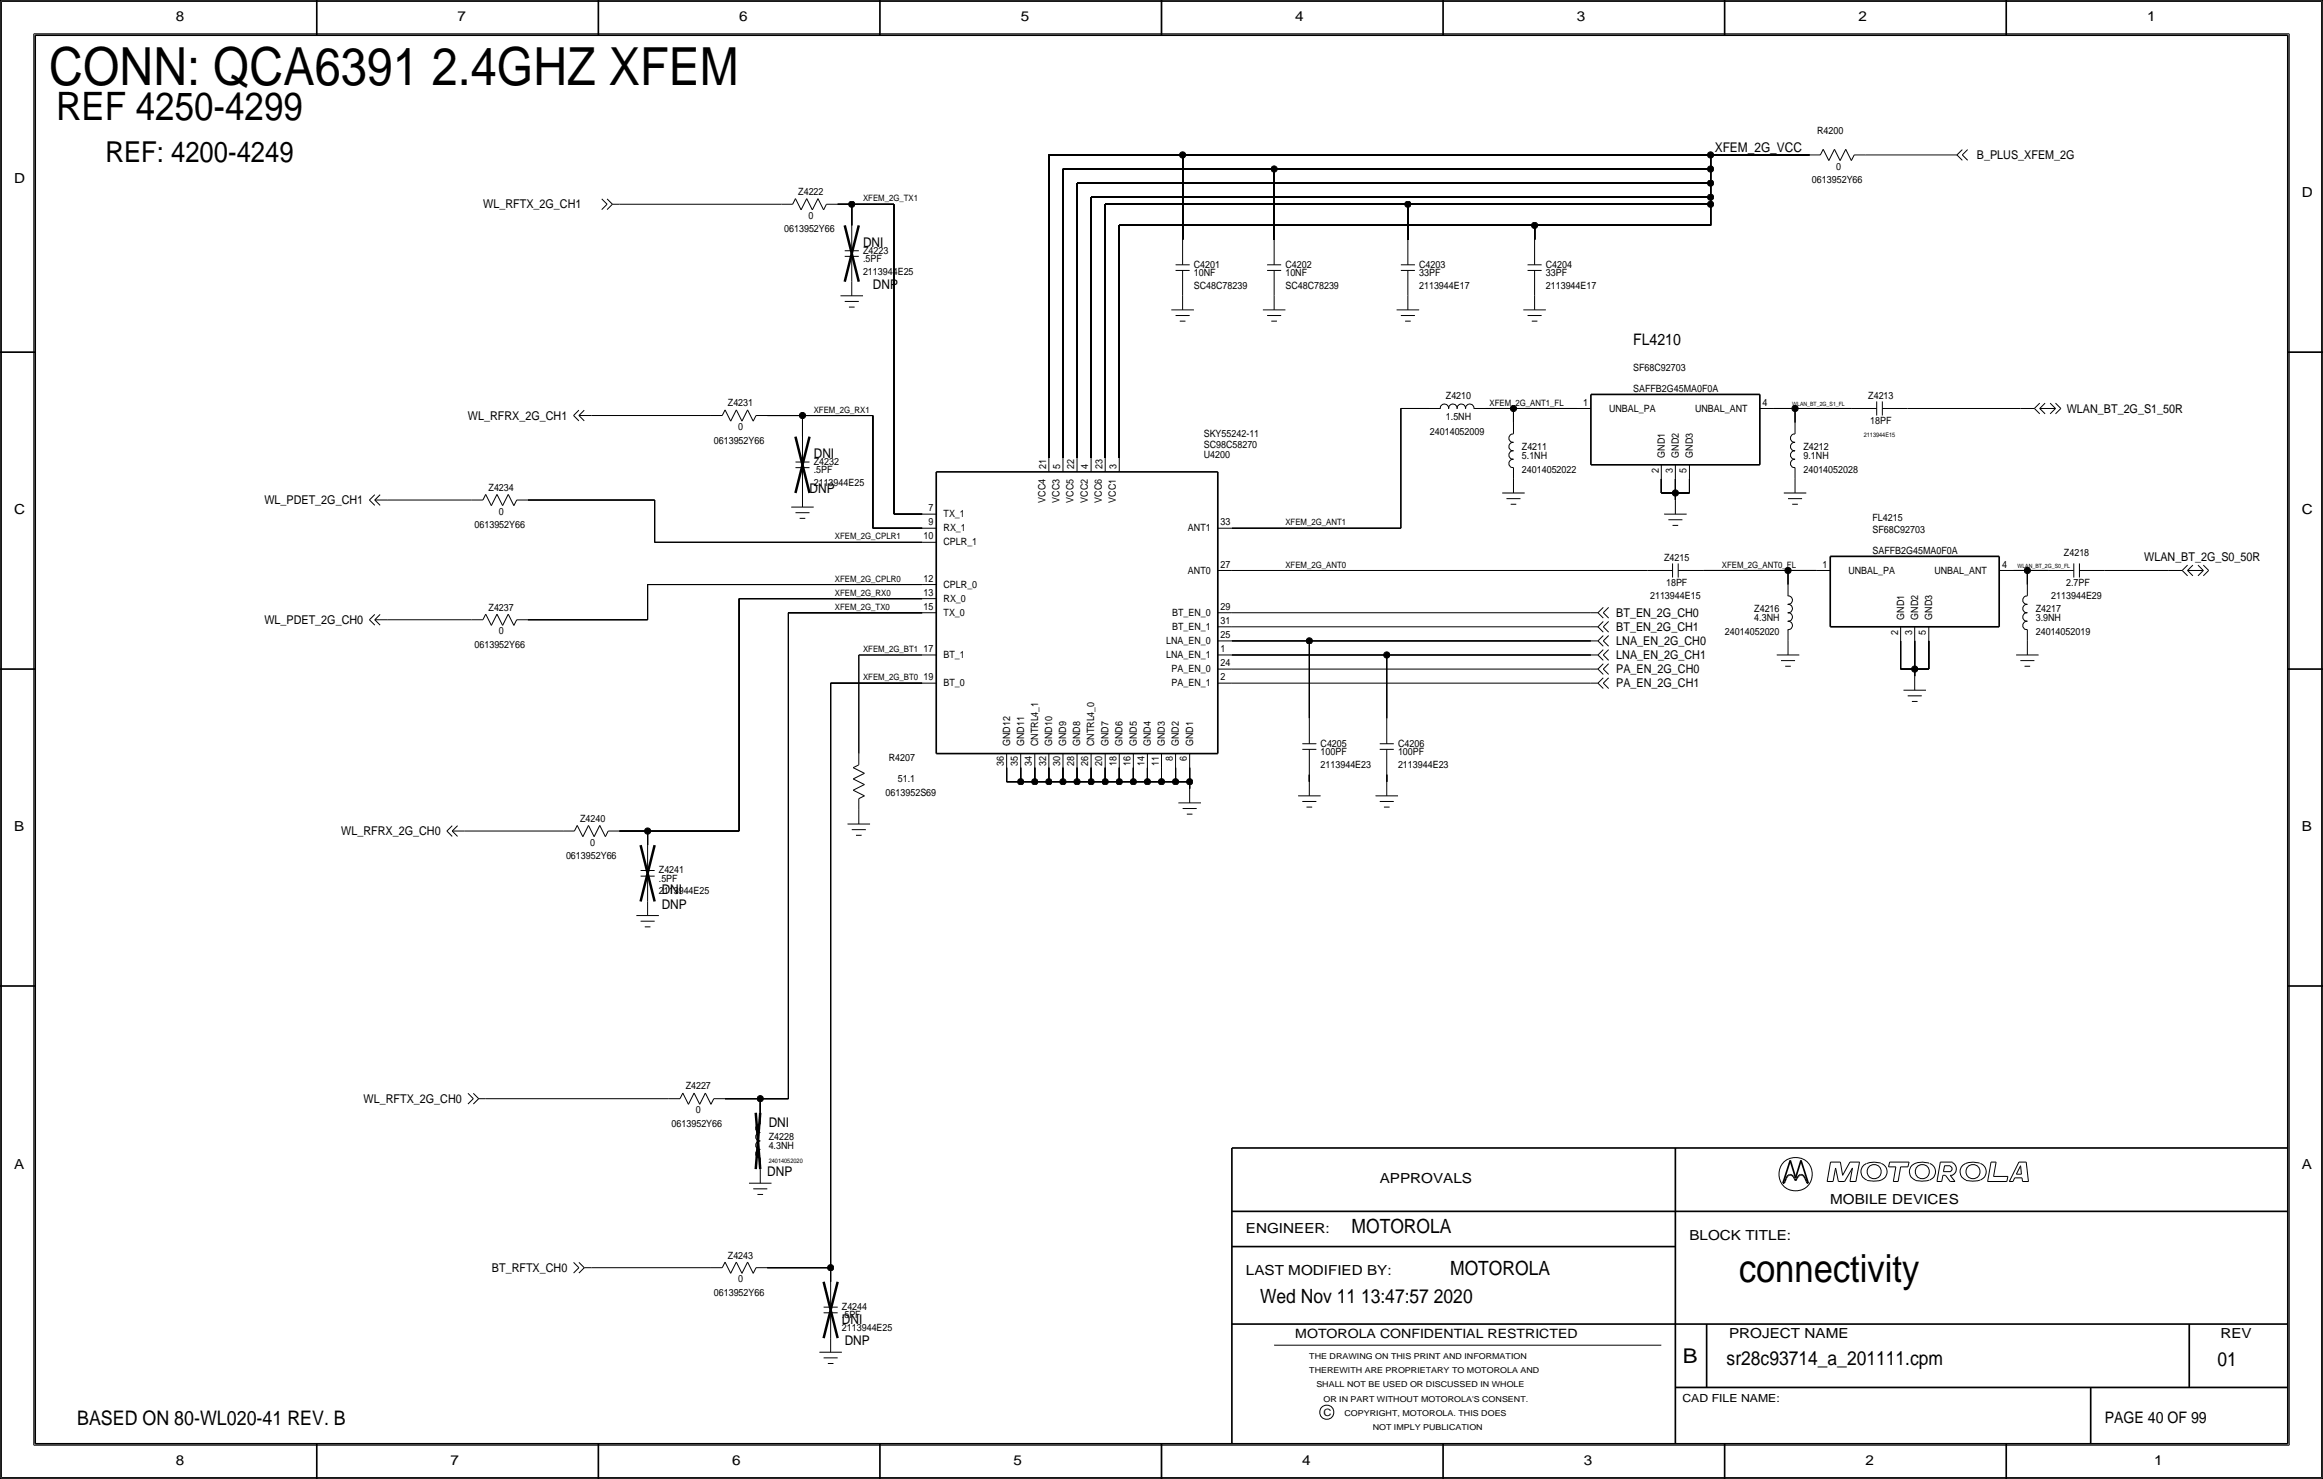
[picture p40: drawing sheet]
<svg xmlns="http://www.w3.org/2000/svg" width="419mm" height="267mm" viewBox="0 0 419 267" stroke-linecap="round" stroke-linejoin="round" font-family="sans-serif">
<defs><g id="words">
<text font-size="9.5" x="8.9" y="15.2">CONN: QCA6391 2.4GHZ XFEM</text>
<text font-size="7.1" x="10.2" y="21.6">REF 4250-4299</text>
<text font-size="7" x="313.7" y="231.1">connectivity</text>
<text font-size="5.2" x="19" y="29.2">REF: 4200-4249</text>
<text font-size="3.7" x="303.6" y="245.7">B</text>
<text font-size="3.6" x="13.9" y="256.9">BASED ON 80-WL020-41 REV. B</text>
<g font-size="3.5">
<text x="243.8" y="222.2">MOTOROLA</text>
<text x="261.6" y="229.9">MOTOROLA</text>
<text x="227.3" y="234.9">Wed Nov 11 13:47:57 2020</text>
<text x="311.5" y="246.2">sr28c93714_a_201111.cpm</text>
<text x="400" y="246.4">01</text>
</g>
<g font-size="2.9">
<text x="294.6" y="62.2">FL4210</text>
<text x="379.7" y="256.5">PAGE 40 OF 99</text>
</g>
<g font-size="2.5">
<text x="31.7" y="3.8">8</text>
<text x="82.6" y="3.8">7</text>
<text x="133.3" y="3.8">6</text>
<text x="184.1" y="3.8">5</text>
<text x="233.7" y="3.8">4</text>
<text x="284.5" y="3.8">3</text>
<text x="335.3" y="3.8">2</text>
<text x="387.3" y="3.8">1</text>
<text x="2.5" y="33">D</text>
<text x="415.3" y="35.6">D</text>
<text x="2.5" y="92.7">C</text>
<text x="415.3" y="92.7">C</text>
<text x="2.5" y="149.9">B</text>
<text x="415.3" y="149.9">B</text>
<text x="2.5" y="210.8">A</text>
<text x="248.9" y="213.4">APPROVALS</text>
<text x="415.3" y="210.8">A</text>
<text x="330.2" y="217.2">MOBILE DEVICES</text>
<text x="224.8" y="222.2">ENGINEER:</text>
<text x="304.8" y="223.5">BLOCK TITLE:</text>
<text x="224.8" y="229.9">LAST MODIFIED BY:</text>
<text x="312" y="241.2">PROJECT NAME</text>
<text x="400.6" y="241.3">REV</text>
<text x="31.7" y="264.2">8</text>
<text x="81.3" y="264.2">7</text>
<text x="132.1" y="264.2">6</text>
<text x="182.9" y="264.2">5</text>
<text x="234.9" y="264.2">4</text>
<text x="285.8" y="264.2">3</text>
<text x="336.5" y="264.2">2</text>
<text x="388.6" y="264.2">1</text>
</g>
<g font-size="2.4">
<text x="309.4" y="27.4">XFEM_2G_VCC</text>
<text x="155.7" y="44.5">DNI</text>
<text x="157.5" y="52.1">DNP</text>
<text x="146.8" y="82.6">DNI</text>
<text x="146" y="88.9">DNP</text>
<text x="119.4" y="161.3">DNI</text>
<text x="119.4" y="163.8">DNP</text>
<text x="138.7" y="203.2">DNI</text>
<text x="138.4" y="212.1">DNP</text>
<text x="151.9" y="238.8">DNI</text>
<text x="152.4" y="242.6">DNP</text>
</g>
<text font-size="2.3" x="233.7" y="241.3">MOTOROLA CONFIDENTIAL RESTRICTED</text>
<g font-size="2.2">
<text x="356.7" y="28.6">B_PLUS_XFEM_2G</text>
<text x="87.2" y="37.6">WL_RFTX_2G_CH1</text>
<text x="84.4" y="75.7">WL_RFRX_2G_CH1</text>
<text x="372.9" y="74.4">WLAN_BT_2G_S1_50R</text>
<text x="47.7" y="90.9">WL_PDET_2G_CH1</text>
<text x="386.8" y="101.1">WLAN_BT_2G_S0_50R</text>
<text x="47.7" y="112.5">WL_PDET_2G_CH0</text>
<text x="291.6" y="111.3">BT_EN_2G_CH0</text>
<text x="291.6" y="113.8">BT_EN_2G_CH1</text>
<text x="291.6" y="118.9">LNA_EN_2G_CH1</text>
<text x="291.6" y="116.3">LNA_EN_2G_CH0</text>
<text x="291.6" y="124">PA_EN_2G_CH1</text>
<text x="291.6" y="121.4">PA_EN_2G_CH0</text>
<text x="61.6" y="150.6">WL_RFRX_2G_CH0</text>
<text x="65.6" y="198.9">WL_RFTX_2G_CH0</text>
<text x="88.7" y="229.4">BT_RFTX_CH0</text>
</g>
<text font-size="2" x="303.5" y="252.7">CAD FILE NAME:</text>
<g font-size="1.8">
<text x="327.8" y="24.1">R4200</text>
<text x="144" y="35.2">Z4222</text>
<text x="326.9" y="33">0613952Y66</text>
<text x="331.3" y="30.6">0</text>
<text x="141.5" y="41.9">0613952Y66</text>
<text x="145.9" y="39.5">0</text>
<text x="155.7" y="47.2">.5PF</text>
<text x="155.7" y="45.7">Z4223</text>
<text x="155.7" y="49.5">2113944E25</text>
<text x="215.4" y="48.3">C4201</text>
<text x="215.4" y="52.1">SC48C78239</text>
<text x="215.4" y="49.8">10NF</text>
<text x="231.9" y="49.8">10NF</text>
<text x="231.9" y="52.1">SC48C78239</text>
<text x="231.9" y="48.3">C4202</text>
<text x="256" y="49.8">33PF</text>
<text x="256" y="48.3">C4203</text>
<text x="256" y="52.1">2113944E17</text>
<text x="278.9" y="52.1">2113944E17</text>
<text x="278.9" y="49.8">33PF</text>
<text x="278.9" y="48.3">C4204</text>
<text x="260.9" y="71.9">Z4210</text>
<text x="294.6" y="66.9">SF68C92703</text>
<text x="294.6" y="70.7">SAFFB2G45MA0F0A</text>
<text x="337.1" y="71.9">Z4213</text>
<text x="131.3" y="73.3">Z4231</text>
<text x="133.2" y="77.6">0</text>
<text x="260.9" y="75.7">1.5NH</text>
<text x="285.6" y="73.2">1</text>
<text x="290.3" y="74.3">UNBAL_PA</text>
<text x="305.8" y="74.3">UNBAL_ANT</text>
<text x="318" y="73.2">4</text>
<text x="337.4" y="76.5">18PF</text>
<text x="128.8" y="80">0613952Y66</text>
<text x="146.8" y="83.8">Z4232</text>
<text x="217.2" y="82.5">U4200</text>
<text x="217.2" y="80.7">SC98C58270</text>
<text x="217.2" y="78.9">SKY55242-11</text>
<text x="258" y="78.5">24014052009</text>
<text x="274.6" y="82.8">5.1NH</text>
<text x="274.6" y="81.1">Z4211</text>
<text x="300.4" y="82.6" transform="rotate(-90 300.4 82.6)">GND1</text>
<text x="302.9" y="82.6" transform="rotate(-90 302.9 82.6)">GND2</text>
<text x="305.4" y="82.6" transform="rotate(-90 305.4 82.6)">GND3</text>
<text x="325.4" y="81.1">Z4212</text>
<text x="325.4" y="82.8">9.1NH</text>
<text x="88.1" y="88.5">Z4234</text>
<text x="146.8" y="85.3">.5PF</text>
<text x="146.8" y="87.6">2113944E25</text>
<text x="188.7" y="84.6" transform="rotate(-90 188.7 84.6)">21</text>
<text x="191.3" y="84.6" transform="rotate(-90 191.3 84.6)">5</text>
<text x="193.8" y="84.6" transform="rotate(-90 193.8 84.6)">22</text>
<text x="196.3" y="84.6" transform="rotate(-90 196.3 84.6)">4</text>
<text x="198.9" y="84.6" transform="rotate(-90 198.9 84.6)">23</text>
<text x="201.4" y="84.6" transform="rotate(-90 201.4 84.6)">3</text>
<text x="274.6" y="85.3">24014052022</text>
<text x="299.3" y="85.2" transform="rotate(-90 299.3 85.2)">2</text>
<text x="301.8" y="85.2" transform="rotate(-90 301.8 85.2)">3</text>
<text x="304.3" y="85.2" transform="rotate(-90 304.3 85.2)">5</text>
<text x="325.4" y="85.3">24014052028</text>
<text x="85.6" y="95.3">0613952Y66</text>
<text x="90" y="92.8">0</text>
<text x="167.5" y="94.7">9</text>
<text x="167.5" y="92.2">7</text>
<text x="170.2" y="93.3">TX_1</text>
<text x="170.2" y="95.8">RX_1</text>
<text x="188.6" y="90.7" transform="rotate(-90 188.6 90.7)">VCC4</text>
<text x="191.2" y="90.7" transform="rotate(-90 191.2 90.7)">VCC3</text>
<text x="193.7" y="90.7" transform="rotate(-90 193.7 90.7)">VCC5</text>
<text x="196.2" y="90.7" transform="rotate(-90 196.2 90.7)">VCC2</text>
<text x="198.8" y="90.7" transform="rotate(-90 198.8 90.7)">VCC6</text>
<text x="201.3" y="90.7" transform="rotate(-90 201.3 90.7)">VCC1</text>
<text x="214.3" y="95.8">ANT1</text>
<text x="220.2" y="94.7">33</text>
<text x="337.8" y="94">FL4215</text>
<text x="166.6" y="97.3">10</text>
<text x="170.2" y="98.4">CPLR_1</text>
<text x="300.2" y="101.1">Z4215</text>
<text x="337.8" y="96.1">SF68C92703</text>
<text x="337.8" y="99.9">SAFFB2G45MA0F0A</text>
<text x="372.4" y="100.3">Z4218</text>
<text x="166.6" y="107.4">13</text>
<text x="166.6" y="104.9">12</text>
<text x="170.2" y="106">CPLR_0</text>
<text x="214.3" y="103.4">ANT0</text>
<text x="220.2" y="102.4">27</text>
<text x="297.7" y="108">2113944E15</text>
<text x="300.6" y="105.7">18PF</text>
<text x="328.8" y="102.4">1</text>
<text x="333.5" y="103.5">UNBAL_PA</text>
<text x="349" y="103.5">UNBAL_ANT</text>
<text x="361.2" y="102.4">4</text>
<text x="370.1" y="108">2113944E29</text>
<text x="372.8" y="105.7">2.7PF</text>
<text x="88.1" y="110.1">Z4237</text>
<text x="166.6" y="110">15</text>
<text x="170.2" y="111">TX_0</text>
<text x="170.2" y="108.5">RX_0</text>
<text x="211.5" y="111">BT_EN_0</text>
<text x="211.5" y="113.6">BT_EN_1</text>
<text x="220.2" y="112.5">31</text>
<text x="220.2" y="110">29</text>
<text x="316.5" y="110.3">Z4216</text>
<text x="316.5" y="112">4.3NH</text>
<text x="343.6" y="111.8" transform="rotate(-90 343.6 111.8)">GND1</text>
<text x="346.1" y="111.8" transform="rotate(-90 346.1 111.8)">GND2</text>
<text x="348.6" y="111.8" transform="rotate(-90 348.6 111.8)">GND3</text>
<text x="367.3" y="112">3.9NH</text>
<text x="367.3" y="110.3">Z4217</text>
<text x="85.6" y="116.8">0613952Y66</text>
<text x="90" y="114.4">0</text>
<text x="166.6" y="117.6">17</text>
<text x="170.2" y="118.7">BT_1</text>
<text x="210.4" y="116.1">LNA_EN_0</text>
<text x="210.4" y="118.7">LNA_EN_1</text>
<text x="220.2" y="115.1">25</text>
<text x="220.2" y="117.6">1</text>
<text x="311.2" y="114.6">24014052020</text>
<text x="342.4" y="114.4" transform="rotate(-90 342.4 114.4)">2</text>
<text x="345" y="114.4" transform="rotate(-90 345 114.4)">3</text>
<text x="347.5" y="114.4" transform="rotate(-90 347.5 114.4)">5</text>
<text x="367.3" y="114.6">24014052019</text>
<text x="166.6" y="122.7">19</text>
<text x="170.2" y="123.7">BT_0</text>
<text x="211.4" y="123.7">PA_EN_1</text>
<text x="211.4" y="121.2">PA_EN_0</text>
<text x="220.2" y="122.7">2</text>
<text x="220.2" y="120.1">24</text>
<text x="160.4" y="137.2">R4207</text>
<text x="182.2" y="134.6" transform="rotate(-90 182.2 134.6)">GND12</text>
<text x="184.8" y="134.6" transform="rotate(-90 184.8 134.6)">GND11</text>
<text x="187.3" y="134.6" transform="rotate(-90 187.3 134.6)">CNTRL4_1</text>
<text x="189.8" y="134.6" transform="rotate(-90 189.8 134.6)">GND10</text>
<text x="192.4" y="134.6" transform="rotate(-90 192.4 134.6)">GND9</text>
<text x="194.9" y="134.6" transform="rotate(-90 194.9 134.6)">GND8</text>
<text x="197.4" y="134.6" transform="rotate(-90 197.4 134.6)">CNTRL4_0</text>
<text x="200" y="134.6" transform="rotate(-90 200 134.6)">GND7</text>
<text x="202.5" y="134.6" transform="rotate(-90 202.5 134.6)">GND6</text>
<text x="205.1" y="134.6" transform="rotate(-90 205.1 134.6)">GND5</text>
<text x="207.6" y="134.6" transform="rotate(-90 207.6 134.6)">GND4</text>
<text x="210.2" y="134.6" transform="rotate(-90 210.2 134.6)">GND3</text>
<text x="211.6" y="137.3" transform="rotate(-90 211.6 137.3)">8</text>
<text x="212.7" y="134.6" transform="rotate(-90 212.7 134.6)">GND2</text>
<text x="214.1" y="137.3" transform="rotate(-90 214.1 137.3)">6</text>
<text x="215.2" y="134.6" transform="rotate(-90 215.2 134.6)">GND1</text>
<text x="238.3" y="136.1">100PF</text>
<text x="238.3" y="134.6">C4205</text>
<text x="252.2" y="136.1">100PF</text>
<text x="252.2" y="134.6">C4206</text>
<text x="159.8" y="143.5">0613952S69</text>
<text x="162" y="141">51.1</text>
<text x="181.1" y="138.2" transform="rotate(-90 181.1 138.2)">36</text>
<text x="183.6" y="138.2" transform="rotate(-90 183.6 138.2)">35</text>
<text x="186.2" y="138.2" transform="rotate(-90 186.2 138.2)">34</text>
<text x="188.7" y="138.2" transform="rotate(-90 188.7 138.2)">32</text>
<text x="191.3" y="138.2" transform="rotate(-90 191.3 138.2)">30</text>
<text x="193.8" y="138.2" transform="rotate(-90 193.8 138.2)">28</text>
<text x="196.3" y="138.2" transform="rotate(-90 196.3 138.2)">26</text>
<text x="198.8" y="138.2" transform="rotate(-90 198.8 138.2)">20</text>
<text x="201.4" y="138.2" transform="rotate(-90 201.4 138.2)">18</text>
<text x="204" y="138.2" transform="rotate(-90 204 138.2)">16</text>
<text x="206.5" y="138.2" transform="rotate(-90 206.5 138.2)">14</text>
<text x="209" y="138.2" transform="rotate(-90 209 138.2)">11</text>
<text x="238.3" y="138.4">2113944E23</text>
<text x="252.2" y="138.4">2113944E23</text>
<text x="104.7" y="148.2">Z4240</text>
<text x="102.1" y="154.9">0613952Y66</text>
<text x="106.5" y="152.5">0</text>
<text x="118.9" y="159">.5PF</text>
<text x="118.9" y="161.3">2113944E25</text>
<text x="118.9" y="157.5">Z4241</text>
<text x="123.7" y="196.3">Z4227</text>
<text x="121.2" y="203.2">0613952Y66</text>
<text x="125.5" y="200.8">0</text>
<text x="138.7" y="207.3">4.3NH</text>
<text x="138.7" y="205.5">Z4228</text>
<text x="131.3" y="227">Z4243</text>
<text x="128.8" y="233.7">0613952Y66</text>
<text x="133.2" y="231.2">0</text>
<text x="151.9" y="237.7">.5PF</text>
<text x="151.9" y="236.2">Z4244</text>
<text x="151.9" y="240">2113944E25</text>
<text x="238.8" y="255.3">C</text>
</g>
<g font-size="1.6">
<text x="155.7" y="36.3">XFEM_2G_TX1</text>
<text x="146.8" y="74.4">XFEM_2G_RX1</text>
<text x="268.7" y="73.2">XFEM_2G_ANT1_FL</text>
<text x="231.9" y="94.7">XFEM_2G_ANT1</text>
<text x="150.6" y="97.3">XFEM_2G_CPLR1</text>
<text x="150.6" y="104.9">XFEM_2G_CPLR0</text>
<text x="150.6" y="107.4">XFEM_2G_RX0</text>
<text x="231.9" y="102.4">XFEM_2G_ANT0</text>
<text x="310.6" y="102.4">XFEM_2G_ANT0_FL</text>
<text x="150.6" y="110">XFEM_2G_TX0</text>
<text x="155.7" y="117.6">XFEM_2G_BT1</text>
<text x="155.7" y="122.7">XFEM_2G_BT0</text>
</g>
<g font-size="1.5">
<text x="236.2" y="245.1">THE DRAWING ON THIS PRINT AND INFORMATION</text>
<text x="236.2" y="247.6">THEREWITH ARE PROPRIETARY TO MOTOROLA AND</text>
<text x="237.5" y="250.2">SHALL NOT BE USED OR DISCUSSED IN WHOLE</text>
<text x="238.8" y="252.7">OR IN PART WITHOUT MOTOROLA'S CONSENT.</text>
<text x="242.6" y="255.3">COPYRIGHT, MOTOROLA. THIS DOES</text>
<text x="247.6" y="257.8">NOT IMPLY PUBLICATION</text>
</g>
<g font-size="1.1">
<text x="323.3" y="73.2">WLAN_BT_2G_S1_FL</text>
<text x="336.2" y="78.7">2113944E15</text>
<text x="364" y="102.4">WLAN_BT_2G_S0_FL</text>
<text x="138.7" y="209.8">24014052020</text>
</g>
</g></defs>
<!-- layer: Nets -->
<g fill="none" stroke="#000" stroke-width=".18">
<path d="M111.8 36.8h29.2zM151.1 36.8h2.6zM153.7 36.8v3.8zM153.7 36.8h7.6zM161.3 36.8v55.9zM189.2 27.9v54.7zM189.2 27.9h24.2zM191.8 30.5v52.1zM191.8 30.5h38.1zM194.3 33v49.6zM194.3 33h114.3zM196.8 35.6v47z"/>
<path d="M196.8 35.6h111.8zM199.4 36.8v45.8zM199.4 36.8h54.6zM213.4 27.9v15.3zM213.4 27.9h95.2zM229.9 30.5v12.7zM229.9 30.5h78.7zM254 36.8v6.4zM254 36.8h54.6zM308.6 36.8v3.8zM308.6 35.6v1.2zM308.6 33v2.6z"/>
<path d="M308.6 30.5v2.5zM308.6 27.9v2.6zM308.6 27.9h17.8zM336.6 27.9h15.2zM201.9 40.6v42zM201.9 40.6h75zM276.9 40.6v2.6zM276.9 40.6h31.7zM106.7 74.9h21.6zM138.4 74.9h6.4zM144.8 74.9v3.8zM144.8 74.9h12.7z"/>
<path d="M157.5 74.9v20.3zM252.7 73.7v21.5zM252.7 73.7h5.1zM268 73.7h5zM273 73.7v2.5zM273 73.7h11.5zM320 73.7h3.8zM323.8 73.7v2.5zM323.9 73.7h10.1zM344.2 73.7h20.3zM69.8 90.2h15.3zM95.2 90.2h22.9z"/>
<path d="M118.1 90.2v7.6zM118.1 97.8h48.3zM157.5 95.2h8.9zM161.3 92.7h5.1zM222.2 95.2h30.5zM299.7 86.4v2.5zM299.7 88.9h2.6zM302.3 88.9v1.3zM302.3 88.9h2.5zM302.3 86.4v2.5zM304.8 86.4v2.5zM69.8 111.8h15.3z"/>
<path d="M95.2 111.8h21.6zM116.8 105.4v6.4zM116.8 105.4h49.6zM133.3 108v41.9zM133.3 108h33.1zM142.2 110.5v87.6zM142.2 110.5h24.2zM154.9 118.1v17.8zM154.9 118.1h11.5zM222.2 115.6h14zM222.2 118.1h28zM222.2 110.5h64.8z"/>
<path d="M222.2 102.9h75zM222.2 113h64.8zM236.2 115.6v13.9zM236.2 115.6h50.8zM250.2 118.1v11.4zM250.2 118.1h36.8zM307.3 102.9h15.3zM322.6 102.9v2.5zM322.6 102.9h5.1zM342.9 115.6v5zM345.4 115.6v5zM348 115.6v5z"/>
<path d="M363.2 102.9h2.6zM365.8 102.9v2.5zM365.8 102.9h3.8zM379.7 102.9h11.5zM149.9 123.2v105.4zM149.9 123.2h16.5zM181.6 138.4v2.6zM184.1 138.4v2.6zM186.7 138.4v2.6zM189.2 138.4v2.6zM191.8 138.4v2.6zM194.3 138.4v2.6z"/>
<path d="M196.8 138.4v2.6zM199.4 138.4v2.6zM201.9 138.4v2.6zM204.5 138.4v2.6zM207 138.4v2.6zM209.5 138.4v2.6zM212.1 138.4v2.6zM214.6 138.4v2.6zM222.2 120.7h64.8zM222.2 123.2h64.8zM236.2 139.7v1.3zM250.2 139.7v1.3z"/>
<path d="M342.9 120.7h2.5zM345.4 120.7v1.2zM345.4 120.7h2.6zM83.8 149.9h17.8zM111.8 149.9h5zM116.8 149.9v2.5zM116.8 149.9h16.5zM181.6 141h2.5zM184.1 141h2.6zM186.7 141h2.5zM189.2 141h2.6zM191.8 141h2.5z"/>
<path d="M194.3 141h2.5zM196.8 141h2.6zM199.4 141h2.5zM201.9 141h2.6zM204.5 141h2.5zM207 141h2.5zM209.5 141h2.6zM212.1 141h2.5zM214.6 141v1.2zM87.6 198.1h33zM130.8 198.1h6.4zM137.2 198.1v2.6z"/>
<path d="M137.2 198.1h5zM106.7 228.6h21.6zM138.4 228.6h11.5zM149.9 228.6v2.5z"/>
</g>
<g fill="#000" stroke="#000" stroke-width=".18">
<circle cx="153.7" cy="36.8" r=".56"/>
<circle cx="213.4" cy="27.9" r=".56"/>
<circle cx="229.9" cy="30.5" r=".56"/>
<circle cx="254" cy="36.8" r=".56"/>
<circle cx="308.6" cy="36.8" r=".56"/>
<circle cx="308.6" cy="35.6" r=".56"/>
<circle cx="308.6" cy="33" r=".56"/>
<circle cx="308.6" cy="27.9" r=".56"/>
<circle cx="308.6" cy="30.5" r=".56"/>
<circle cx="276.9" cy="40.6" r=".56"/>
<circle cx="144.8" cy="74.9" r=".56"/>
<circle cx="273.1" cy="73.7" r=".56"/>
<circle cx="323.9" cy="73.7" r=".56"/>
<circle cx="302.3" cy="88.9" r=".56"/>
<circle cx="236.2" cy="115.6" r=".56"/>
<circle cx="250.2" cy="118.1" r=".56"/>
<circle cx="322.6" cy="102.9" r=".56"/>
<circle cx="365.8" cy="102.9" r=".56"/>
<circle cx="345.4" cy="120.6" r=".56"/>
<circle cx="116.8" cy="149.9" r=".56"/>
<circle cx="184.2" cy="141" r=".56"/>
<circle cx="186.7" cy="141" r=".56"/>
<circle cx="189.2" cy="141" r=".56"/>
<circle cx="191.8" cy="141" r=".56"/>
<circle cx="194.3" cy="141" r=".56"/>
<circle cx="196.9" cy="141" r=".56"/>
<circle cx="199.4" cy="141" r=".56"/>
<circle cx="201.9" cy="141" r=".56"/>
<circle cx="204.5" cy="141" r=".56"/>
<circle cx="207" cy="141" r=".56"/>
<circle cx="209.6" cy="141" r=".56"/>
<circle cx="212.1" cy="141" r=".56"/>
<circle cx="214.6" cy="141" r=".56"/>
<circle cx="137.2" cy="198.1" r=".56"/>
<circle cx="149.9" cy="228.6" r=".56"/>
</g>
<!-- layer: Components -->
<g fill="none" stroke="#000" stroke-width=".18">
<path d="M108.6 35.9l.9 .9zM109.5 36.8l-.9 1zM109.5 35.9l1 .9zM110.5 36.8l-1 1zM110.5 36.8h1.3zM141 36.8h2zM143.5 35.8l-.5 1zM143.5 35.8l1 2zM145.5 35.8l-1 2zM145.5 35.8l1.1 2zM147.6 35.8l-1 2zM147.6 35.8l1 2z"/>
<path d="M149.1 36.8l-.5 1zM149.1 36.8h2zM326.4 27.9h2zM328.9 26.9l-.5 1zM328.9 26.9l1 2.1zM331 26.9l-1.1 2.1zM331 26.9l1 2.1zM333 26.9l-1 2.1zM333 26.9l1 2.1zM334.5 27.9l-.5 1.1zM334.5 27.9h2zM351.8 27.9h1.3z"/>
<path d="M353.1 27.9l.9 1zM354 27.9l1 1zM354 27l-.9 .9zM355 27l-1 .9zM151.6 53.3h4.1zM152.4 46.2h2.5zM152.4 54.4h2.5zM152.4 45.2h2.5zM153.2 55.4h1zM153.7 50.8v2.5zM153.7 46.2v4.6zM153.7 40.6v4.6z"/>
<path d="M211.3 55.9h4.1zM212.1 48.8h2.5zM212.1 56.9h2.5zM212.1 47.8h2.5zM212.9 57.9h1zM213.4 53.3v2.6zM213.4 48.8v4.5zM213.4 43.2v4.6zM227.8 55.9h4.1zM228.6 48.8h2.5zM228.6 56.9h2.5zM228.6 47.8h2.5z"/>
<path d="M229.4 57.9h1zM229.9 53.3v2.6zM229.9 48.8v4.5zM229.9 43.2v4.6zM252 55.9h4zM252.7 48.8h2.6zM252.7 56.9h2.6zM252.7 47.8h2.6zM253.5 57.9h1zM254 53.3v2.6zM254 48.8v4.5zM254 43.2v4.6z"/>
<path d="M274.8 55.9h4.1zM275.6 48.8h2.5zM275.6 56.9h2.5zM275.6 47.8h2.5zM276.4 57.9h1zM276.9 53.3v2.6zM276.9 48.8v4.5zM276.9 43.2v4.6zM103.5 74.9l.9 1zM103.5 74.9l.9-.9zM104.4 74.9l1 1zM104.4 74.9h2.3z"/>
<path d="M104.4 74.9l1-.9zM128.3 74.9h2zM130.8 73.9l-.5 1zM130.8 73.9l1 2zM132.8 73.9l-1 2zM132.8 73.9l1.1 2zM134.9 73.9l-1 2zM134.9 73.9l1 2zM136.4 74.9l-.5 1zM136.4 74.9h2zM144.8 78.7v4.6zM257.8 73.7h2z"/>
<path d="M259.8 73.7a.75 .75 0 0 1 .8-.8 .75 .75 0 0 1 .7 .8M261.4 73.7a.75 .75 0 0 1 .7-.8 .75 .75 0 0 1 .7 .8M262.9 73.7a.75 .75 0 0 1 .7-.8 .75 .75 0 0 1 .8 .8M264.4 73.7a.75 .75 0 0 1 .7-.8 .75 .75 0 0 1 .8 .8M265.9 73.7h2.1zM273 76.2v2zM273 78.3a.74 .74 0 0 0-.8 .7 .74 .74 0 0 0 .8 .8M273 79.8a.74 .74 0 0 0-.8 .7 .74 .74 0 0 0 .8 .8M284.5 73.7h2.5zM317.5 73.7h2.5zM323.8 76.2v2zM323.8 78.3a.74 .74 0 0 0-.8 .7 .74 .74 0 0 0 .8 .8"/>
<path d="M323.8 79.8a.74 .74 0 0 0-.8 .7 .74 .74 0 0 0 .8 .8M334 73.7h4.6zM338.6 72.4v2.5zM339.6 73.7h4.6zM339.6 72.4v2.5zM364.5 73.7h2.5zM367 73.7l1 .9zM367 73.7l1-1zM368 73.7l1 .9zM368 73.7l1-1zM368 73.7h2.8zM369.9 72.7l.9 1z"/>
<path d="M369.9 74.6l.9-.9zM370.8 72.7l1 1zM370.8 74.6l1-.9zM66.6 90.2l1 .9zM66.6 90.2l1-1zM67.6 90.2l1 .9zM67.6 90.2h2.3zM67.6 90.2l1-1zM85.1 90.2h2zM87.6 89.2l-.5 1zM87.6 89.2l1 2zM89.7 89.2l-1.1 2z"/>
<path d="M89.7 89.2l1 2zM91.7 89.2l-1 2zM91.7 89.2l1 2zM93.2 90.2l-.5 1zM93.2 90.2h2zM142.7 91.4h4.1zM143.5 84.3h2.5zM143.5 83.3h2.5zM143.5 92.5h2.5zM144.3 93.5h1zM144.8 84.3v4.6zM144.8 88.9v2.5z"/>
<path d="M166.4 92.7h2.5zM166.4 95.2h2.5zM166.4 97.8h2.5zM189.2 82.6v2.5zM191.8 82.6v2.5zM194.3 82.6v2.5zM196.8 82.6v2.5zM199.4 82.6v2.5zM201.9 82.6v2.5zM219.7 95.2h2.5zM271 88.9h4.1zM271.8 89.9h2.5z"/>
<path d="M272.5 90.9h1.1zM273 86.4v2.5zM273 84.3v2.1zM273 81.3a.74 .74 0 0 0-.8 .8 .74 .74 0 0 0 .8 .7M273 82.9a.74 .74 0 0 0-.8 .7 .74 .74 0 0 0 .8 .7M299.7 83.8v2.6zM300.2 92.7h4.1zM301 93.7h2.5zM301.8 94.7h1zM302.3 83.8v2.6zM302.3 90.2v2.5zM304.8 83.8v2.6z"/>
<path d="M321.8 88.9h4.1zM322.6 89.9h2.5zM323.3 90.9h1.1zM323.8 84.3v2.1zM323.8 86.4v2.5zM323.8 81.3a.74 .74 0 0 0-.8 .8 .74 .74 0 0 0 .8 .7M323.8 82.9a.74 .74 0 0 0-.8 .7 .74 .74 0 0 0 .8 .7M66.6 111.8l1 .9zM66.6 111.8l1-1zM67.6 111.8l1 .9zM67.6 111.8h2.3zM67.6 111.8l1-1z"/>
<path d="M85.1 111.8h2zM87.6 110.7l-.5 1.1zM87.6 110.7l1 2.1zM89.7 110.7l-1.1 2.1zM89.7 110.7l1 2.1zM91.7 110.7l-1 2.1zM91.7 110.7l1 2.1zM93.2 111.8l-.5 1zM93.2 111.8h2zM166.4 110.5h2.5zM166.4 108h2.5zM166.4 105.4h2.5z"/>
<path d="M166.4 118.1h2.5zM219.7 118.1h2.5zM219.7 115.6h2.5zM219.7 113h2.5zM219.7 110.5h2.5zM219.7 102.9h2.5zM287 118.1h1.3zM287 115.6h1.3zM287 113h1.3zM287 110.5h1.3zM288.3 118.1l1-1zM288.3 115.6l1-1z"/>
<path d="M288.3 113l1-.9zM288.3 118.1l1 1zM288.3 115.6l1 .9zM288.3 113l1 1zM288.3 110.5l1 1zM289.3 118.1l.9-1zM289.3 115.6l.9-1zM289.3 113l.9-.9zM289.3 119.7l-1 1zM289.3 118.1l.9 1zM289.3 115.6l.9 .9zM289.3 113l.9 1z"/>
<path d="M289.3 110.5l.9 1zM289.3 109.5l-1 1zM290.2 119.7l-.9 1zM290.2 109.5l-.9 1zM297.2 102.9h4.6zM301.8 101.6v2.5zM302.8 102.9h4.5zM302.8 101.6v2.5zM320.5 118.1h4.1zM321.3 119.1h2.5zM322.5 107.5a.75 .75 0 0 1 .9 .7 .75 .75 0 0 1-.9 .8M322.5 110.5a.75 .75 0 0 1 .9 .8 .75 .75 0 0 1-.9 .7"/>
<path d="M322.5 112.1a.75 .75 0 0 1 .9 .7 .75 .75 0 0 1-.9 .7M322.5 109a.75 .75 0 0 1 .9 .8 .75 .75 0 0 1-.9 .7M322.6 113.5v2.1zM322.6 105.4v2zM322.6 115.6v2.5zM327.7 102.9h2.5zM342.9 113v2.6zM345.4 113v2.6zM348 113v2.6zM360.7 102.9h2.5zM363.7 118.1h4.1zM364.5 119.1h2.5z"/>
<path d="M365.8 113.5v2.1zM365.8 105.4v2zM365.8 115.6v2.5zM365.8 107.5a.74 .74 0 0 0-.9 .7 .74 .74 0 0 0 .9 .8M365.8 110.5a.74 .74 0 0 0-.9 .8 .74 .74 0 0 0 .9 .7M365.8 112.1a.74 .74 0 0 0-.9 .7 .74 .74 0 0 0 .9 .7M365.8 109a.74 .74 0 0 0-.9 .8 .74 .74 0 0 0 .9 .7M369.6 102.9h4.5zM374.1 101.6v2.5zM375.2 102.9h4.5zM375.2 101.6v2.5zM391.2 102.9h2.5z"/>
<path d="M393.7 102.9l1 .9zM393.7 102.9l1-1zM394.7 102.9l.9 .9zM394.7 102.9l.9-1zM394.7 102.9h2.8zM396.5 101.9l1 1zM396.5 103.8l1-.9zM397.5 101.9l1 1zM397.5 103.8l1-.9zM153.9 138.4l2.1 1zM153.9 138.4l1-.5zM154.9 135.9v2z"/>
<path d="M166.4 123.2h2.5zM181.6 135.9v2.5zM184.1 135.9v2.5zM186.7 135.9v2.5zM189.2 135.9v2.5zM191.8 135.9v2.5zM194.3 135.9v2.5zM196.8 135.9v2.5zM199.4 135.9v2.5zM201.9 135.9v2.5zM204.5 135.9v2.5zM207 135.9v2.5z"/>
<path d="M209.5 135.9v2.5zM212.1 135.9v2.5zM214.6 135.9v2.5zM219.7 123.2h2.5zM219.7 120.7h2.5zM234.9 135.1h2.6zM235 134.1h2.5zM236.2 135.1v4.6zM236.2 129.5v4.6zM248.9 135.1h2.6zM248.9 134.1h2.6zM250.2 135.1v4.6z"/>
<path d="M250.2 129.5v4.6zM287 123.2h1.3zM287 120.7h1.3zM288.3 123.2l1-1zM288.3 123.2l1 1zM288.3 120.7l1 .9zM289.3 123.2l.9-1zM289.3 123.2l.9 1zM289.3 120.7l.9 .9zM322.1 120.1h1zM343.4 124.5h4.1zM344.2 125.5h2.5z"/>
<path d="M344.9 126.5h1zM345.4 121.9v2.6zM365.3 120.1h1zM80.6 149.9l1 .9zM80.6 149.9l1-1zM81.6 149.9l.9 .9zM81.6 149.9h2.2zM81.6 149.9l1-1zM101.6 149.9h2zM104.1 148.8l1.1 2.1zM104.1 148.8l-.5 1.1zM106.2 148.8l-1 2.1z"/>
<path d="M106.2 148.8l1 2.1zM108.2 148.8l-1 2.1zM108.2 148.8l1 2.1zM109.7 149.9l-.5 1zM109.7 149.9h2.1zM115.6 158h2.5zM115.6 157h2.5zM116.8 158v4.6zM116.8 152.4v4.6zM152.9 148.6h4.1zM153.7 149.6h2.5zM153.9 140.5l2.1 1z"/>
<path d="M153.9 142.5l2.1-1zM153.9 140.5l2.1-1.1zM153.9 142.5l2.1 1zM154.4 150.6h1zM154.9 144l1.1-.5zM154.9 146.1v2.5zM154.9 144v2zM212.6 144.8h4.1zM213.4 145.8h2.5zM214.1 146.8h1zM214.6 142.2v2.6zM234.2 143.5h4.1z"/>
<path d="M235 144.5h2.5zM235.7 145.5h1zM236.2 141v2.5zM248.2 143.5h4zM248.9 144.5h2.6zM249.7 145.5h1zM250.2 141v2.5zM114.8 165.1h4.1zM115.6 166.1h2.5zM116.3 167.1h1zM116.8 162.6v2.5zM84.4 197.2l1 .9z"/>
<path d="M85.4 198.1l-1 1zM85.4 197.2l1 .9zM86.4 198.1l-1 1zM86.4 198.1h1.2zM120.7 198.1h2zM123.2 197.1l1 2zM123.2 197.1l-.5 1zM125.2 197.1l-1 2zM125.2 197.1l1 2zM127.3 197.1l-1.1 2zM127.3 197.1l1 2zM128.8 198.1l-.5 1z"/>
<path d="M128.8 198.1h2zM135.1 213.4h4.1zM135.9 214.4h2.5zM136.7 215.4h1zM137.2 210.8v2.6zM137.2 208.8v2zM137.2 200.7v2zM137.2 202.7a.74 .74 0 0 0-.9 .8 .74 .74 0 0 0 .9 .7M137.2 205.8a.74 .74 0 0 0-.9 .7 .74 .74 0 0 0 .9 .8M137.2 207.3a.74 .74 0 0 0-.9 .8 .74 .74 0 0 0 .9 .7M137.2 204.3a.74 .74 0 0 0-.9 .7 .74 .74 0 0 0 .9 .7M103.5 227.6l.9 1z"/>
<path d="M104.4 228.6l-.9 1zM104.4 227.6l1 1zM105.4 228.6l-1 1zM105.4 228.6h1.3zM128.3 228.6h2zM130.8 227.6l-.5 1zM130.8 227.6l1 2zM132.8 227.6l-1 2zM132.8 227.6l1.1 2zM134.9 227.6l-1 2zM134.9 227.6l1 2zM136.4 228.6l-.5 1z"/>
<path d="M136.4 228.6h2zM148.6 236.7h2.5zM148.6 235.7h2.5zM149.9 236.7v4.6zM149.9 231.1v4.6zM147.8 243.8h4.1zM148.6 244.9h2.5zM149.4 245.9h1zM149.9 241.3v2.5z"/>
</g>
<path d="M152.4 40.6l2.5 10.2zM154.9 40.6l-2.5 10.2zM143.5 78.7l2.5 10.2zM146 78.7l-2.5 10.2zM115.6 152.4l2.5 10.2zM118.1 152.4l-2.5 10.2zM136.3 200.7l.9 10.1zM137.2 200.7l-.9 10.1zM148.6 231.1l2.5 10.2zM151.1 231.1l-2.5 10.2z" fill="none" stroke="#000" stroke-width=".45"/>
<path d="M287 71.1v12.7zM287 71.1h30.5zM317.5 71.1v12.7zM168.9 85.1h50.8zM168.9 85.1v50.8zM219.7 85.1v50.8zM287 83.8h30.5zM330.2 100.3v12.7zM330.2 113h30.5zM330.2 100.3h30.5zM360.7 100.3v12.7zM168.9 135.9h50.8z" fill="none" stroke="#000" stroke-width=".3"/>
<!-- layer: Page Border and Title Block -->
<g fill="none" stroke="#000" stroke-width=".3">
<path d="M0 0h419.1zM0 0v266.7zM6.3 6.4h406.4zM6.3 6.4v254zM57.1 0v6.3zM107.9 0v6.3zM158.7 0v6.3zM209.5 0v6.4zM260.3 0v6.3zM311.1 0v6.3zM361.9 0v6.3zM412.7 6.4v254z"/>
<path d="M419.1 0v266.7zM0 63.5h6.3zM412.7 63.5h6.4zM0 120.7h6.3zM412.7 120.7h6.4zM0 177.8h6.3zM412.7 177.8h6.4zM222.2 207v53.3zM222.2 207h190.5zM222.2 218.4h190.5zM302.3 207v53.3zM321.7 213.4h.2z"/>
<path d="M322 213.1l-.1 .3zM322.2 212.5l-.2 .6zM322.4 212.1l-.2 .4zM322.6 211.9l.3-.1zM322.6 211.9l-.2 .2zM322.9 211.8h.2zM323 209.2l-1.3 4.2zM323 209.2l1 3.2zM323.1 211.8l.2 .1zM323.3 211.9l.2 .2zM323.5 212.1l.2 .4zM323.7 212.5l.3 .4z"/>
<path d="M324.2 212.5l-.2 .4zM324.4 212.1l-.2 .4zM324.6 211.9l.2-.1zM324.6 211.9l-.2 .2zM324.8 211.8h.3zM324.9 209.2l1.3 4.2zM324.9 209.2l-.9 3.2zM325.1 211.8l.2 .1zM325.3 211.9l.2 .2zM325.5 212.1l.2 .4zM325.7 212.5l.2 .6zM325.9 213.1l.1 .3z"/>
<path d="M326 213.4h.2zM222.2 238.8h190.5zM222.2 224.8h80.1zM307.9 238.8v11.4zM395 238.8v11.4zM302.3 250.2h110.4zM377.2 250.2v10.1zM0 266.7h419.1zM6.3 260.3h406.4zM57.1 260.3v6.4zM107.9 260.3v6.4zM158.7 260.3v6.4z"/>
<path d="M209.5 260.3v6.4zM260.3 260.3v6.4zM311.1 260.3v6.4zM361.9 260.3v6.4z"/>
</g>
<g fill="none" stroke="#000" stroke-width=".18">
<path d="M.3 .3h418.5zM.3 .3v266.1zM6.1 6.1v254.5zM6.1 6.1h406.9zM413 6.1v254.5zM418.8 .3v266.1zM329.6 213.1h1.1zM330.3 209.6h1.7zM330.3 209.5l-.7 3.6zM331.2 210.6l-.5 2.5zM331.2 210.6l.5 2.5zM331.7 213.1h1.1z"/>
<path d="M332 209.5l.4 2.4zM333.8 209.6l-1.4 2.3zM333.8 213.1h1zM333.8 209.6h1.7zM334.2 210.6l-.4 2.5zM334.2 210.6l-1.4 2.5zM335.5 209.6l-.7 3.5zM336.8 209.8a1.6 1.6 0 0 0-1.1 1.5 1.6 1.6 0 0 0 1.1 1.5M339.3 209.8l-.1-.1a4 4 0 0 0-2.4 .1M339.4 209.8a1.59 1.59 0 0 1 1.1 1.5 1.59 1.59 0 0 1-1.1 1.5 5.1 5.1 0 0 1-2.5 .1M340.7 210.4h1.3zM340.9 209.6h3.5z"/>
<path d="M340.9 209.5l-.2 .9zM341.6 213.1h.8zM342 210.4l-.4 2.7zM342.9 210.4l-.5 2.7zM342.9 210.4h1.3zM344.4 209.5l-.2 .9zM348 209.8a3.1 3.1 0 0 0-3.3 .6 1.62 1.62 0 0 0 .8 2.4M348.1 212.8a5.1 5.1 0 0 1-2.6 .1M348.1 209.8a1.59 1.59 0 0 1 1.1 1.5 1.59 1.59 0 0 1-1.1 1.5M349.5 213.1h.8zM350.1 209.6h2.1zM350.1 209.5l-.6 3.6z"/>
<path d="M350.5 211.9l-.2 1.2zM350.5 211.9h.5zM350.6 211.3h1.2zM350.8 210.2l-.2 1.1zM350.8 210.2h1zM351 211.9l.8 1.2zM351.8 210.3a.5 .5 0 0 1 .4 .5 .5 .5 0 0 1-.4 .5M351.8 213.1h.9zM351.8 211.9l.9 1.2zM351.8 211.9h.4zM352.2 209.7a1.24 1.24 0 0 1 .8 1.1 1.24 1.24 0 0 1-.8 1.1M357.2 209.8a3.1 3.1 0 0 0-3.3 .6 1.62 1.62 0 0 0 .8 2.4"/>
<path d="M357.2 212.8a5.1 5.1 0 0 1-2.5 .1M357.3 209.8a1.59 1.59 0 0 1 1 1.5 1.59 1.59 0 0 1-1 1.5M358.6 213.1h3.5zM359.2 209.6l-.6 3.5zM359.2 209.6h.9zM359.7 212.1h2.6zM360.1 209.6l-.4 2.5zM362.3 212.1l-.2 1zM362.5 213.1h.7zM363.5 212.4l-.3 .7zM363.5 212.4h1.3zM363.8 211.7h.9z"/>
<path d="M364.2 209.6l-1.7 3.5zM364.2 209.6h1.4zM364.5 210.2l-.7 1.5zM364.5 210.2l.2 1.5zM364.8 212.4l.1 .7zM364.9 213.1h1.1zM365.6 209.6l.4 3.5zM229.9 242.6h69.8zM.3 266.4h418.5zM6.1 260.6h406.9z"/>
<circle cx="324" cy="211.8" r="3"/>
<circle cx="338.1" cy="211.3" r="1.28"/>
<circle cx="346.8" cy="211.3" r="1.28"/>
<circle cx="356" cy="211.3" r="1.28"/>
<circle cx="239.4" cy="254.7" r="1.28"/>
</g>
<use href="#words"/>
</svg>
